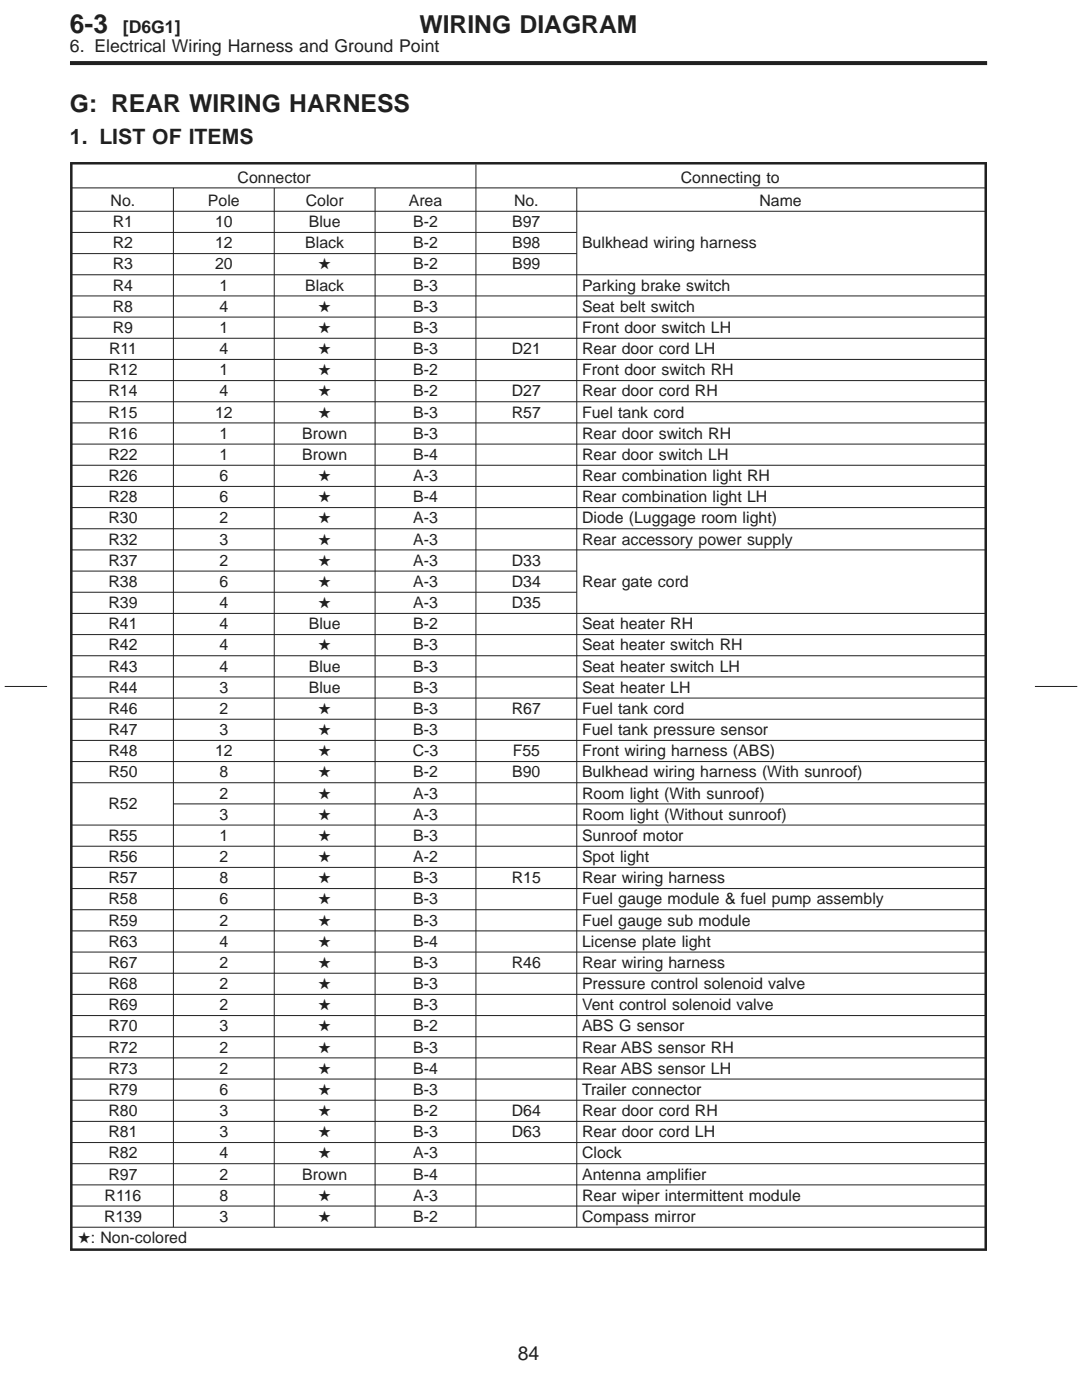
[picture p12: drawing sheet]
<svg xmlns="http://www.w3.org/2000/svg" width="216mm" height="279mm" viewBox="0 0 216 279" stroke-linecap="round" stroke-linejoin="round" font-family="sans-serif">
<defs><g id="words">
<text font-size="5.3" fill="#231f20" x="13.9" y="6.6">6-3</text>
<g font-size="4.9" fill="#231f20">
<text x="83.7" y="6.6">WIRING DIAGRAM</text>
<text x="14" y="22.3">G: REAR WIRING HARNESS</text>
</g>
<text font-size="4.2" fill="#231f20" x="14" y="28.8">1. LIST OF ITEMS</text>
<text font-size="3.9" fill="#231f20" x="103.3" y="271.3">84</text>
<g font-size="3.5" fill="#231f20">
<text x="13.9" y="10.4">6. Electrical Wiring Harness and Ground Point</text>
<text x="24.5" y="6.6">[D6G1]</text>
</g>
<g font-size="3.2" fill="#231f20">
<text x="22.1" y="41.1">No.</text>
<text x="41.5" y="41.1">Pole</text>
<text x="47.4" y="36.4">Connector</text>
<text x="61" y="41.1">Color</text>
<text x="81.6" y="41.1">Area</text>
<text x="102.6" y="41.1">No.</text>
<text x="135.8" y="36.4">Connecting to</text>
<text x="151.5" y="41.1">Name</text>
<text x="22.5" y="45.3">R1</text>
<text x="42.9" y="45.3">10</text>
<text x="61.6" y="45.3">Blue</text>
<text x="82.4" y="45.3">B-2</text>
<text x="102.2" y="45.3">B97</text>
<text x="22.5" y="49.6">R2</text>
<text x="22.5" y="53.8">R3</text>
<text x="42.9" y="49.6">12</text>
<text x="42.9" y="53.8">20</text>
<text x="60.9" y="49.6">Black</text>
<text x="63.5" y="53.8">★</text>
<text x="82.4" y="53.8">B-2</text>
<text x="82.4" y="49.6">B-2</text>
<text x="102.2" y="53.8">B99</text>
<text x="102.2" y="49.6">B98</text>
<text x="116.1" y="49.6">Bulkhead wiring harness</text>
<text x="22.5" y="58">R4</text>
<text x="43.8" y="58">1</text>
<text x="60.9" y="58">Black</text>
<text x="82.4" y="58">B-3</text>
<text x="116.1" y="58">Parking brake switch</text>
<text x="22.5" y="62.2">R8</text>
<text x="43.8" y="62.2">4</text>
<text x="63.5" y="62.2">★</text>
<text x="82.4" y="62.2">B-3</text>
<text x="116.1" y="62.2">Seat belt switch</text>
<text x="21.8" y="70.7">R11</text>
<text x="22.5" y="66.5">R9</text>
<text x="43.8" y="66.5">1</text>
<text x="43.8" y="70.7">4</text>
<text x="63.5" y="66.5">★</text>
<text x="63.5" y="70.7">★</text>
<text x="82.4" y="66.5">B-3</text>
<text x="82.4" y="70.7">B-3</text>
<text x="102.1" y="70.7">D21</text>
<text x="116.1" y="66.5">Front door switch LH</text>
<text x="116.1" y="70.7">Rear door cord LH</text>
<text x="21.6" y="74.9">R12</text>
<text x="43.8" y="74.9">1</text>
<text x="63.5" y="74.9">★</text>
<text x="82.4" y="74.9">B-2</text>
<text x="116.1" y="74.9">Front door switch RH</text>
<text x="21.6" y="79.1">R14</text>
<text x="21.6" y="83.3">R15</text>
<text x="42.9" y="83.3">12</text>
<text x="43.8" y="79.1">4</text>
<text x="63.5" y="79.1">★</text>
<text x="63.5" y="83.3">★</text>
<text x="82.4" y="79.1">B-2</text>
<text x="82.4" y="83.3">B-3</text>
<text x="102.1" y="79.1">D27</text>
<text x="102.1" y="83.3">R57</text>
<text x="116.1" y="79.1">Rear door cord RH</text>
<text x="116.1" y="83.3">Fuel tank cord</text>
<text x="21.6" y="87.6">R16</text>
<text x="43.8" y="87.6">1</text>
<text x="60.3" y="87.6">Brown</text>
<text x="82.4" y="87.6">B-3</text>
<text x="116.1" y="87.6">Rear door switch RH</text>
<text x="21.6" y="91.8">R22</text>
<text x="43.8" y="91.8">1</text>
<text x="60.3" y="91.8">Brown</text>
<text x="82.4" y="91.8">B-4</text>
<text x="116.1" y="91.8">Rear door switch LH</text>
<text x="21.6" y="96">R26</text>
<text x="21.6" y="100.2">R28</text>
<text x="43.8" y="96">6</text>
<text x="43.8" y="100.2">6</text>
<text x="63.5" y="96">★</text>
<text x="63.5" y="100.2">★</text>
<text x="82.4" y="96">A-3</text>
<text x="82.4" y="100.2">B-4</text>
<text x="116.1" y="96">Rear combination light RH</text>
<text x="116.1" y="100.2">Rear combination light LH</text>
<text x="21.6" y="104.5">R30</text>
<text x="43.8" y="104.5">2</text>
<text x="63.5" y="104.5">★</text>
<text x="82.4" y="104.5">A-3</text>
<text x="116.1" y="104.5">Diode (Luggage room light)</text>
<text x="21.6" y="108.7">R32</text>
<text x="21.6" y="112.9">R37</text>
<text x="43.8" y="108.7">3</text>
<text x="43.8" y="112.9">2</text>
<text x="63.5" y="108.7">★</text>
<text x="63.5" y="112.9">★</text>
<text x="82.4" y="108.7">A-3</text>
<text x="82.4" y="112.9">A-3</text>
<text x="102.1" y="112.9">D33</text>
<text x="116.1" y="108.7">Rear accessory power supply</text>
<text x="21.6" y="117.1">R38</text>
<text x="43.8" y="117.1">6</text>
<text x="63.5" y="117.1">★</text>
<text x="82.4" y="117.1">A-3</text>
<text x="102.1" y="117.1">D34</text>
<text x="116.1" y="117.1">Rear gate cord</text>
<text x="21.6" y="121.4">R39</text>
<text x="21.6" y="125.6">R41</text>
<text x="43.8" y="121.4">4</text>
<text x="43.8" y="125.6">4</text>
<text x="61.6" y="125.6">Blue</text>
<text x="63.5" y="121.4">★</text>
<text x="82.4" y="125.6">B-2</text>
<text x="82.4" y="121.4">A-3</text>
<text x="102.1" y="121.4">D35</text>
<text x="116.1" y="125.6">Seat heater RH</text>
<text x="21.6" y="129.8">R42</text>
<text x="43.8" y="129.8">4</text>
<text x="63.5" y="129.8">★</text>
<text x="82.4" y="129.8">B-3</text>
<text x="116.1" y="129.8">Seat heater switch RH</text>
<text x="21.6" y="134">R43</text>
<text x="43.8" y="134">4</text>
<text x="61.6" y="134">Blue</text>
<text x="82.4" y="134">B-3</text>
<text x="116.1" y="134">Seat heater switch LH</text>
<text x="21.6" y="138.3">R44</text>
<text x="21.6" y="142.5">R46</text>
<text x="43.8" y="138.3">3</text>
<text x="43.8" y="142.5">2</text>
<text x="61.6" y="138.3">Blue</text>
<text x="63.5" y="142.5">★</text>
<text x="82.4" y="138.3">B-3</text>
<text x="82.4" y="142.5">B-3</text>
<text x="102.1" y="142.5">R67</text>
<text x="116.1" y="138.3">Seat heater LH</text>
<text x="116.1" y="142.5">Fuel tank cord</text>
<text x="21.6" y="146.7">R47</text>
<text x="43.8" y="146.7">3</text>
<text x="63.5" y="146.7">★</text>
<text x="82.4" y="146.7">B-3</text>
<text x="116.1" y="146.7">Fuel tank pressure sensor</text>
<text x="21.6" y="155.2">R50</text>
<text x="21.6" y="150.9">R48</text>
<text x="42.9" y="150.9">12</text>
<text x="43.8" y="155.2">8</text>
<text x="63.5" y="155.2">★</text>
<text x="63.5" y="150.9">★</text>
<text x="82.4" y="150.9">C-3</text>
<text x="82.4" y="155.2">B-2</text>
<text x="102.2" y="155.2">B90</text>
<text x="102.3" y="150.9">F55</text>
<text x="116.1" y="155.2">Bulkhead wiring harness (With sunroof)</text>
<text x="116.1" y="150.9">Front wiring harness (ABS)</text>
<text x="21.6" y="161.5">R52</text>
<text x="43.8" y="159.4">2</text>
<text x="63.5" y="159.4">★</text>
<text x="82.4" y="159.4">A-3</text>
<text x="116.1" y="159.4">Room light (With sunroof)</text>
<text x="21.6" y="167.8">R55</text>
<text x="43.8" y="163.6">3</text>
<text x="43.8" y="167.8">1</text>
<text x="63.5" y="163.6">★</text>
<text x="63.5" y="167.8">★</text>
<text x="82.4" y="163.6">A-3</text>
<text x="82.4" y="167.8">B-3</text>
<text x="116.1" y="163.6">Room light (Without sunroof)</text>
<text x="116.1" y="167.8">Sunroof motor</text>
<text x="21.6" y="172">R56</text>
<text x="43.8" y="172">2</text>
<text x="63.5" y="172">★</text>
<text x="82.4" y="172">A-2</text>
<text x="116.1" y="172">Spot light</text>
<text x="21.6" y="176.3">R57</text>
<text x="43.8" y="176.3">8</text>
<text x="63.5" y="176.3">★</text>
<text x="82.4" y="176.3">B-3</text>
<text x="102.1" y="176.3">R15</text>
<text x="116.1" y="176.3">Rear wiring harness</text>
<text x="21.6" y="180.5">R58</text>
<text x="21.6" y="184.7">R59</text>
<text x="43.8" y="180.5">6</text>
<text x="43.8" y="184.7">2</text>
<text x="63.5" y="180.5">★</text>
<text x="63.5" y="184.7">★</text>
<text x="82.4" y="180.5">B-3</text>
<text x="82.4" y="184.7">B-3</text>
<text x="116.1" y="180.5">Fuel gauge module &amp; fuel pump assembly</text>
<text x="116.1" y="184.7">Fuel gauge sub module</text>
<text x="21.6" y="188.9">R63</text>
<text x="43.8" y="188.9">4</text>
<text x="63.5" y="188.9">★</text>
<text x="82.4" y="188.9">B-4</text>
<text x="116.1" y="188.9">License plate light</text>
<text x="21.6" y="193.2">R67</text>
<text x="21.6" y="197.4">R68</text>
<text x="43.8" y="193.2">2</text>
<text x="43.8" y="197.4">2</text>
<text x="63.5" y="193.2">★</text>
<text x="63.5" y="197.4">★</text>
<text x="82.4" y="193.2">B-3</text>
<text x="82.4" y="197.4">B-3</text>
<text x="102.1" y="193.2">R46</text>
<text x="116.1" y="193.2">Rear wiring harness</text>
<text x="116.1" y="197.4">Pressure control solenoid valve</text>
<text x="21.6" y="201.6">R69</text>
<text x="43.8" y="201.6">2</text>
<text x="63.5" y="201.6">★</text>
<text x="82.4" y="201.6">B-3</text>
<text x="116.1" y="201.6">Vent control solenoid valve</text>
<text x="21.6" y="205.8">R70</text>
<text x="43.8" y="205.8">3</text>
<text x="63.5" y="205.8">★</text>
<text x="82.4" y="205.8">B-2</text>
<text x="116.1" y="205.8">ABS G sensor</text>
<text x="21.6" y="210.1">R72</text>
<text x="21.6" y="214.3">R73</text>
<text x="43.8" y="210.1">2</text>
<text x="43.8" y="214.3">2</text>
<text x="63.5" y="210.1">★</text>
<text x="63.5" y="214.3">★</text>
<text x="82.4" y="210.1">B-3</text>
<text x="82.4" y="214.3">B-4</text>
<text x="116.1" y="210.1">Rear ABS sensor RH</text>
<text x="116.1" y="214.3">Rear ABS sensor LH</text>
<text x="21.6" y="218.5">R79</text>
<text x="43.8" y="218.5">6</text>
<text x="63.5" y="218.5">★</text>
<text x="82.4" y="218.5">B-3</text>
<text x="116.1" y="218.5">Trailer connector</text>
<text x="21.6" y="222.7">R80</text>
<text x="21.6" y="227">R81</text>
<text x="43.8" y="222.7">3</text>
<text x="43.8" y="227">3</text>
<text x="63.5" y="222.7">★</text>
<text x="63.5" y="227">★</text>
<text x="82.4" y="222.7">B-2</text>
<text x="82.4" y="227">B-3</text>
<text x="102.1" y="222.7">D64</text>
<text x="102.1" y="227">D63</text>
<text x="116.1" y="222.7">Rear door cord RH</text>
<text x="116.1" y="227">Rear door cord LH</text>
<text x="21.6" y="231.2">R82</text>
<text x="43.8" y="231.2">4</text>
<text x="63.5" y="231.2">★</text>
<text x="82.4" y="231.2">A-3</text>
<text x="116.1" y="231.2">Clock</text>
<text x="20.9" y="239.6">R116</text>
<text x="21.6" y="235.4">R97</text>
<text x="43.8" y="239.6">8</text>
<text x="43.8" y="235.4">2</text>
<text x="60.3" y="235.4">Brown</text>
<text x="63.5" y="239.6">★</text>
<text x="82.4" y="239.6">A-3</text>
<text x="82.4" y="235.4">B-4</text>
<text x="116.1" y="239.6">Rear wiper intermittent module</text>
<text x="116.1" y="235.4">Antenna amplifier</text>
<text x="20.8" y="243.9">R139</text>
<text x="43.8" y="243.9">3</text>
<text x="63.5" y="243.9">★</text>
<text x="82.4" y="243.9">B-2</text>
<text x="116.1" y="243.9">Compass mirror</text>
<text x="15.5" y="248.1">★: Non-colored</text>
</g>
</g></defs>
<path d="M14 32.6h182.9M14 249.4h182.9" fill="none" stroke="#231f20" stroke-width=".5"/>
<path d="M14 141h.5M196.4 141h.5" fill="none" stroke="#231f20" stroke-width="216.8" stroke-linecap="butt"/>
<g fill="none" stroke="#231f20" stroke-width=".2">
<path d="M14.2 37.5h182.5M14.2 42.2h182.5M14.2 46.4h100.9M14.2 50.6h100.9M14.2 54.8h182.5M14.2 59.1h182.5M14.2 63.3h182.5M14.2 67.5h182.5M14.2 71.7h182.5M14.2 76h182.5M14.2 80.2h182.5M14.2 84.4h182.5"/>
<path d="M14.2 88.6h182.5M14.2 92.9h182.5M14.2 97.1h182.5M14.2 101.3h182.5M14.2 105.5h182.5M14.2 109.7h182.5M14.2 114h100.9M14.2 118.2h100.9M.9 137h8.5M14.2 122.4h182.5M14.2 126.6h182.5M14.2 130.9h182.5"/>
<path d="M14.2 135.1h182.5M14.2 139.3h182.5M206.5 137h8.5M14.2 143.5h182.5M14.2 147.8h182.5M14.2 152h182.5M14.2 156.2h182.5M14.2 164.7h182.5M14.2 168.9h182.5M14.2 173.1h182.5M14.2 177.3h182.5M34.6 160.4h162.1"/>
<path d="M14.2 181.6h182.5M14.2 185.8h182.5M14.2 190h182.5M14.2 194.2h182.5M14.2 198.5h182.5M14.2 202.7h182.5M14.2 206.9h182.5M14.2 211.1h182.5M14.2 215.3h182.5M14.2 219.6h182.5M14.2 223.8h182.5M14.2 228h182.5"/>
<path d="M14.2 232.2h182.5M14.2 236.5h182.5M14.2 240.7h182.5M14.2 244.9h182.5"/>
</g>
<path d="M34.5 141.2h.2M54.6 141.2h.2M74.7 141.2h.2M115 141.2h.2" fill="none" stroke="#231f20" stroke-width="207.4" stroke-linecap="butt"/>
<path d="M94.9 138.9h.2" fill="none" stroke="#231f20" stroke-width="212.1" stroke-linecap="butt"/>
<path d="M14 12.6h183" fill="none" stroke="#231f20" stroke-width=".8" stroke-linecap="butt"/>
<use href="#words"/>
</svg>
